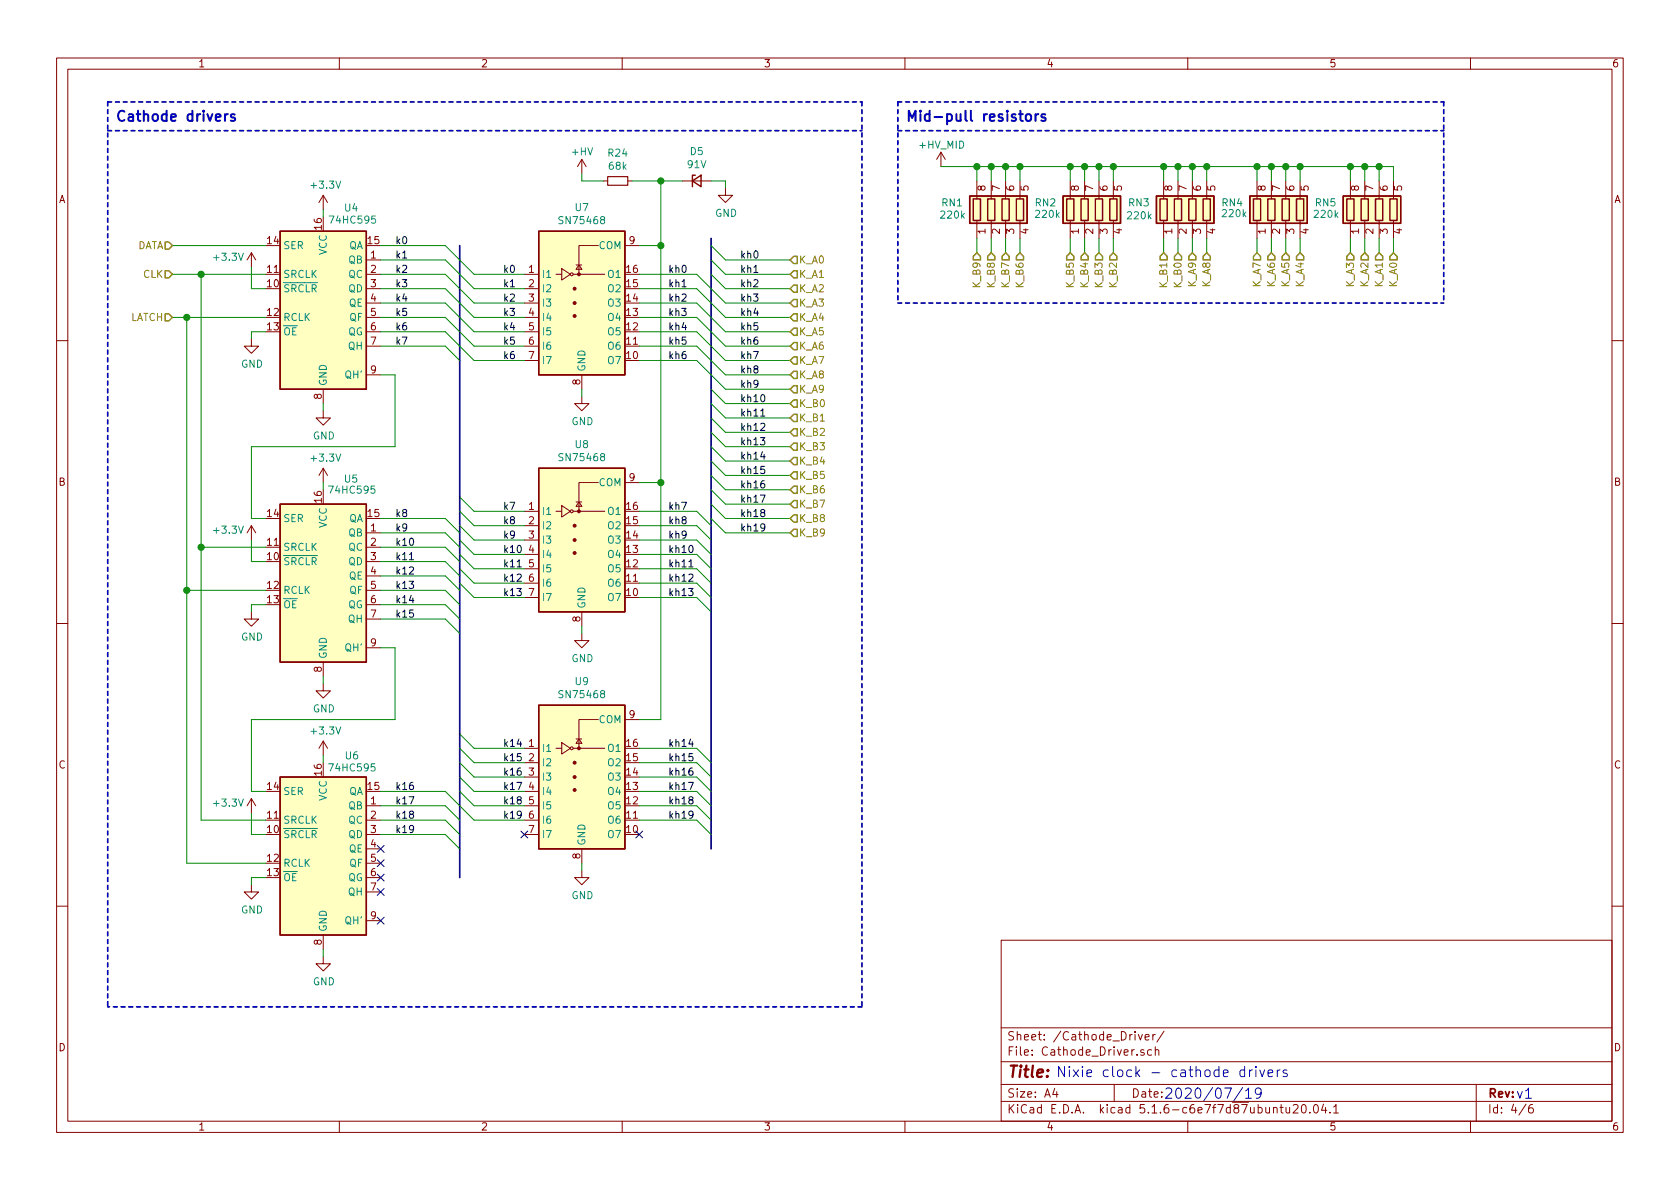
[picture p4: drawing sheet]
<svg xmlns="http://www.w3.org/2000/svg" width="297mm" height="210mm" viewBox="0 0 297 210" stroke-linecap="round" stroke-linejoin="round" font-family="sans-serif">
<defs><g id="words">
<text font-size="2.8" fill="#840000" x="178" y="190.5">Title:</text>
<g font-size="2.5" fill="#0000c2">
<text x="20.3" y="21.5">Cathode drivers</text>
<text x="160" y="21.5">Mid-pull resistors</text>
<text x="186.7" y="190.5">Nixie clock - cathode drivers</text>
<text x="205.7" y="194.3">2020/07/19</text>
<text x="268" y="194.3">v1</text>
</g>
<g font-size="2.1" fill="#840000">
<text x="178" y="184">Sheet: /Cathode_Driver/</text>
<text x="178" y="186.7">File: Cathode_Driver.sch</text>
<text x="178" y="196.9">KiCad E.D.A. kicad 5.1.6-c6e7f7d87ubuntu20.04.1</text>
<text x="178" y="194.1">Size: A4</text>
<text x="200" y="194.1">Date:</text>
<text x="263" y="194.1">Rev:</text>
<text x="263" y="196.9">Id: 4/6</text>
</g>
<g font-size="1.8" fill="#840000">
<text x="35" y="11.9">1</text>
<text x="85" y="11.9">2</text>
<text x="135" y="11.9">3</text>
<text x="185" y="11.9">4</text>
<text x="235" y="11.9">5</text>
<text x="285" y="11.9">6</text>
<text x="10.4" y="35.9">A</text>
<text x="174.2" y="33.8" transform="rotate(-90 174.2 33.8)">8</text>
<text x="176.8" y="33.8" transform="rotate(-90 176.8 33.8)">7</text>
<text x="179.3" y="33.8" transform="rotate(-90 179.3 33.8)">6</text>
<text x="181.9" y="33.8" transform="rotate(-90 181.9 33.8)">5</text>
<text x="190.8" y="33.8" transform="rotate(-90 190.8 33.8)">8</text>
<text x="193.3" y="33.8" transform="rotate(-90 193.3 33.8)">7</text>
<text x="195.8" y="33.8" transform="rotate(-90 195.8 33.8)">6</text>
<text x="198.4" y="33.8" transform="rotate(-90 198.4 33.8)">5</text>
<text x="207.3" y="33.8" transform="rotate(-90 207.3 33.8)">8</text>
<text x="209.8" y="33.8" transform="rotate(-90 209.8 33.8)">7</text>
<text x="212.3" y="33.8" transform="rotate(-90 212.3 33.8)">6</text>
<text x="214.9" y="33.8" transform="rotate(-90 214.9 33.8)">5</text>
<text x="223.8" y="33.8" transform="rotate(-90 223.8 33.8)">8</text>
<text x="226.3" y="33.8" transform="rotate(-90 226.3 33.8)">7</text>
<text x="228.9" y="33.8" transform="rotate(-90 228.9 33.8)">6</text>
<text x="231.4" y="33.8" transform="rotate(-90 231.4 33.8)">5</text>
<text x="240.3" y="33.8" transform="rotate(-90 240.3 33.8)">8</text>
<text x="242.8" y="33.8" transform="rotate(-90 242.8 33.8)">7</text>
<text x="245.4" y="33.8" transform="rotate(-90 245.4 33.8)">6</text>
<text x="247.9" y="33.8" transform="rotate(-90 247.9 33.8)">5</text>
<text x="285.4" y="35.9">A</text>
<text x="56.9" y="40.6" transform="rotate(-90 56.9 40.6)">16</text>
<text x="174.2" y="41.4" transform="rotate(-90 174.2 41.4)">1</text>
<text x="176.8" y="41.4" transform="rotate(-90 176.8 41.4)">2</text>
<text x="179.3" y="41.4" transform="rotate(-90 179.3 41.4)">3</text>
<text x="181.9" y="41.4" transform="rotate(-90 181.9 41.4)">4</text>
<text x="190.8" y="41.4" transform="rotate(-90 190.8 41.4)">1</text>
<text x="193.3" y="41.4" transform="rotate(-90 193.3 41.4)">2</text>
<text x="195.8" y="41.4" transform="rotate(-90 195.8 41.4)">3</text>
<text x="198.4" y="41.4" transform="rotate(-90 198.4 41.4)">4</text>
<text x="207.3" y="41.4" transform="rotate(-90 207.3 41.4)">1</text>
<text x="209.8" y="41.4" transform="rotate(-90 209.8 41.4)">2</text>
<text x="212.3" y="41.4" transform="rotate(-90 212.3 41.4)">3</text>
<text x="214.9" y="41.4" transform="rotate(-90 214.9 41.4)">4</text>
<text x="223.8" y="41.4" transform="rotate(-90 223.8 41.4)">1</text>
<text x="226.3" y="41.4" transform="rotate(-90 226.3 41.4)">2</text>
<text x="228.9" y="41.4" transform="rotate(-90 228.9 41.4)">3</text>
<text x="231.4" y="41.4" transform="rotate(-90 231.4 41.4)">4</text>
<text x="240.3" y="41.4" transform="rotate(-90 240.3 41.4)">1</text>
<text x="242.8" y="41.4" transform="rotate(-90 242.8 41.4)">2</text>
<text x="245.4" y="41.4" transform="rotate(-90 245.4 41.4)">3</text>
<text x="247.9" y="41.4" transform="rotate(-90 247.9 41.4)">4</text>
<text x="47.3" y="43.2">14</text>
<text x="65.1" y="43.2">15</text>
<text x="65.6" y="45.7">1</text>
<text x="111.3" y="43.2">9</text>
<text x="47.3" y="50.8">10</text>
<text x="47.3" y="48.3">11</text>
<text x="65.6" y="48.3">2</text>
<text x="65.6" y="50.8">3</text>
<text x="65.6" y="53.3">4</text>
<text x="93.5" y="48.3">1</text>
<text x="93.5" y="50.8">2</text>
<text x="93.5" y="53.3">3</text>
<text x="110.8" y="53.3">14</text>
<text x="110.8" y="50.8">15</text>
<text x="110.8" y="48.3">16</text>
<text x="47.3" y="55.9">12</text>
<text x="47.3" y="58.4">13</text>
<text x="65.6" y="55.9">5</text>
<text x="65.6" y="58.4">6</text>
<text x="93.5" y="55.9">4</text>
<text x="93.5" y="58.4">5</text>
<text x="110.8" y="58.4">12</text>
<text x="110.8" y="55.9">13</text>
<text x="65.6" y="61">7</text>
<text x="93.5" y="61">6</text>
<text x="93.5" y="63.5">7</text>
<text x="110.8" y="63.5">10</text>
<text x="110.8" y="61">11</text>
<text x="56.9" y="70.6" transform="rotate(-90 56.9 70.6)">8</text>
<text x="65.6" y="66">9</text>
<text x="102.6" y="68" transform="rotate(-90 102.6 68)">8</text>
<text x="10.4" y="85.9">B</text>
<text x="56.9" y="88.8" transform="rotate(-90 56.9 88.8)">16</text>
<text x="111.3" y="85.1">9</text>
<text x="285.4" y="85.9">B</text>
<text x="47.3" y="91.4">14</text>
<text x="65.1" y="91.4">15</text>
<text x="65.6" y="94">1</text>
<text x="93.5" y="90.2">1</text>
<text x="93.5" y="92.7">2</text>
<text x="93.5" y="95.2">3</text>
<text x="110.8" y="95.2">14</text>
<text x="110.8" y="92.7">15</text>
<text x="110.8" y="90.2">16</text>
<text x="47.3" y="99.1">10</text>
<text x="47.3" y="96.5">11</text>
<text x="65.6" y="96.5">2</text>
<text x="65.6" y="99.1">3</text>
<text x="65.6" y="101.6">4</text>
<text x="93.5" y="97.8">4</text>
<text x="93.5" y="100.3">5</text>
<text x="110.8" y="100.3">12</text>
<text x="110.8" y="97.8">13</text>
<text x="47.3" y="104.1">12</text>
<text x="47.3" y="106.7">13</text>
<text x="65.6" y="104.1">5</text>
<text x="65.6" y="106.7">6</text>
<text x="93.5" y="102.9">6</text>
<text x="93.5" y="105.4">7</text>
<text x="110.8" y="105.4">10</text>
<text x="110.8" y="102.9">11</text>
<text x="65.6" y="109.2">7</text>
<text x="102.6" y="110" transform="rotate(-90 102.6 110)">8</text>
<text x="56.9" y="118.8" transform="rotate(-90 56.9 118.8)">8</text>
<text x="65.6" y="114.3">9</text>
<text x="111.3" y="127">9</text>
<text x="10.4" y="135.9">C</text>
<text x="56.9" y="137.1" transform="rotate(-90 56.9 137.1)">16</text>
<text x="93.5" y="132.1">1</text>
<text x="93.5" y="134.6">2</text>
<text x="93.5" y="137.2">3</text>
<text x="110.8" y="137.2">14</text>
<text x="110.8" y="134.6">15</text>
<text x="110.8" y="132.1">16</text>
<text x="285.4" y="135.9">C</text>
<text x="47.3" y="139.7">14</text>
<text x="65.1" y="139.7">15</text>
<text x="65.6" y="142.2">1</text>
<text x="93.5" y="139.7">4</text>
<text x="93.5" y="142.2">5</text>
<text x="110.8" y="142.2">12</text>
<text x="110.8" y="139.7">13</text>
<text x="47.3" y="147.3">10</text>
<text x="47.3" y="144.8">11</text>
<text x="65.6" y="144.8">2</text>
<text x="65.6" y="147.3">3</text>
<text x="65.6" y="149.9">4</text>
<text x="93.5" y="144.8">6</text>
<text x="93.5" y="147.3">7</text>
<text x="110.8" y="147.3">10</text>
<text x="110.8" y="144.8">11</text>
<text x="47.3" y="152.4">12</text>
<text x="47.3" y="154.9">13</text>
<text x="65.6" y="152.4">5</text>
<text x="65.6" y="154.9">6</text>
<text x="102.6" y="151.9" transform="rotate(-90 102.6 151.9)">8</text>
<text x="65.6" y="157.5">7</text>
<text x="56.9" y="167.1" transform="rotate(-90 56.9 167.1)">8</text>
<text x="65.6" y="162.6">9</text>
<text x="10.4" y="185.9">D</text>
<text x="285.4" y="185.9">D</text>
<text x="35" y="199.9">1</text>
<text x="85" y="199.9">2</text>
<text x="135" y="199.9">3</text>
<text x="185" y="199.9">4</text>
<text x="235" y="199.9">5</text>
<text x="285" y="199.9">6</text>
</g>
<g font-size="1.8" fill="#008484">
<text x="101.2" y="27.5">+HV</text>
<text x="107.6" y="27.7">R24</text>
<text x="121.6" y="29.7">91V</text>
<text x="122.1" y="27.4">D5</text>
<text x="162.6" y="26.3">+HV_MID</text>
<text x="55.2" y="33.4">+3.3V</text>
<text x="107.7" y="30">68k</text>
<text x="58.6" y="39.5">74HC595</text>
<text x="61" y="37.4">U4</text>
<text x="99.2" y="39.6">SN75468</text>
<text x="101.8" y="37.3">U7</text>
<text x="126.4" y="38.3">GND</text>
<text x="166.5" y="38.7">220k</text>
<text x="166.6" y="36.5">RN1</text>
<text x="183.1" y="36.5">RN2</text>
<text x="183.2" y="38.5">220k</text>
<text x="199.5" y="38.8">220k</text>
<text x="199.6" y="36.5">RN3</text>
<text x="216.1" y="36.5">RN4</text>
<text x="216.3" y="38.4">220k</text>
<text x="232.5" y="38.5">220k</text>
<text x="232.6" y="36.5">RN5</text>
<text x="38" y="46.1">+3.3V</text>
<text x="50" y="44.1">SER</text>
<text x="57.8" y="45.1" transform="rotate(-90 57.8 45.1)">VCC</text>
<text x="61.6" y="46.6">QB</text>
<text x="61.6" y="44.1">QA</text>
<text x="105.9" y="44.1">COM</text>
<text x="50" y="51.7">SRCLR</text>
<text x="50" y="49.1">SRCLK</text>
<text x="61.6" y="49.1">QC</text>
<text x="61.6" y="51.7">QD</text>
<text x="95.8" y="49.1">I1</text>
<text x="95.8" y="51.7">I2</text>
<text x="107.6" y="51.7">O2</text>
<text x="107.6" y="49.1">O1</text>
<text x="50" y="56.8">RCLK</text>
<text x="50" y="59.3">OE</text>
<text x="61.5" y="59.3">QG</text>
<text x="61.7" y="54.2">QE</text>
<text x="61.8" y="56.8">QF</text>
<text x="95.8" y="54.2">I3</text>
<text x="95.8" y="56.8">I4</text>
<text x="95.8" y="59.3">I5</text>
<text x="107.6" y="59.3">O5</text>
<text x="107.6" y="56.8">O4</text>
<text x="107.6" y="54.2">O3</text>
<text x="42.6" y="65">GND</text>
<text x="61.6" y="61.8">QH</text>
<text x="95.8" y="61.8">I6</text>
<text x="95.8" y="64.4">I7</text>
<text x="103.5" y="65.8" transform="rotate(-90 103.5 65.8)">GND</text>
<text x="107.6" y="64.4">O7</text>
<text x="107.6" y="61.8">O6</text>
<text x="57.8" y="68.3" transform="rotate(-90 57.8 68.3)">GND</text>
<text x="61.2" y="66.9">QH'</text>
<text x="55.3" y="77.7">GND</text>
<text x="101" y="75.2">GND</text>
<text x="55.2" y="81.6">+3.3V</text>
<text x="99.2" y="81.6">SN75468</text>
<text x="101.8" y="79.2">U8</text>
<text x="58.5" y="87.3">74HC595</text>
<text x="61" y="85.3">U5</text>
<text x="105.9" y="86">COM</text>
<text x="38" y="94.4">+3.3V</text>
<text x="50" y="92.3">SER</text>
<text x="57.8" y="93.4" transform="rotate(-90 57.8 93.4)">VCC</text>
<text x="61.6" y="94.9">QB</text>
<text x="61.6" y="92.3">QA</text>
<text x="95.8" y="91.1">I1</text>
<text x="95.8" y="93.6">I2</text>
<text x="107.6" y="93.6">O2</text>
<text x="107.6" y="91.1">O1</text>
<text x="50" y="99.9">SRCLR</text>
<text x="50" y="97.4">SRCLK</text>
<text x="61.6" y="97.4">QC</text>
<text x="61.6" y="99.9">QD</text>
<text x="95.8" y="96.1">I3</text>
<text x="95.8" y="98.7">I4</text>
<text x="95.8" y="101.2">I5</text>
<text x="107.6" y="101.2">O5</text>
<text x="107.6" y="98.7">O4</text>
<text x="107.6" y="96.1">O3</text>
<text x="50" y="105">RCLK</text>
<text x="50" y="107.6">OE</text>
<text x="61.5" y="107.6">QG</text>
<text x="61.7" y="102.5">QE</text>
<text x="61.8" y="105">QF</text>
<text x="95.8" y="103.8">I6</text>
<text x="95.8" y="106.3">I7</text>
<text x="103.5" y="107.7" transform="rotate(-90 103.5 107.7)">GND</text>
<text x="107.6" y="106.3">O7</text>
<text x="107.6" y="103.8">O6</text>
<text x="42.6" y="113.3">GND</text>
<text x="61.6" y="110.1">QH</text>
<text x="57.8" y="116.6" transform="rotate(-90 57.8 116.6)">GND</text>
<text x="61.2" y="115.2">QH'</text>
<text x="101" y="117.1">GND</text>
<text x="55.3" y="126">GND</text>
<text x="99.2" y="123.5">SN75468</text>
<text x="101.8" y="121.2">U9</text>
<text x="55.2" y="129.9">+3.3V</text>
<text x="105.9" y="127.9">COM</text>
<text x="58.5" y="136.4">74HC595</text>
<text x="61.1" y="134.3">U6</text>
<text x="95.8" y="133">I1</text>
<text x="95.8" y="135.5">I2</text>
<text x="107.6" y="135.5">O2</text>
<text x="107.6" y="133">O1</text>
<text x="38" y="142.6">+3.3V</text>
<text x="50" y="140.6">SER</text>
<text x="57.8" y="141.7" transform="rotate(-90 57.8 141.7)">VCC</text>
<text x="61.6" y="143.1">QB</text>
<text x="61.6" y="140.6">QA</text>
<text x="95.8" y="138">I3</text>
<text x="95.8" y="140.6">I4</text>
<text x="95.8" y="143.1">I5</text>
<text x="107.6" y="143.1">O5</text>
<text x="107.6" y="140.6">O4</text>
<text x="107.6" y="138">O3</text>
<text x="50" y="148.2">SRCLR</text>
<text x="50" y="145.7">SRCLK</text>
<text x="61.6" y="145.7">QC</text>
<text x="61.6" y="148.2">QD</text>
<text x="95.8" y="145.7">I6</text>
<text x="95.8" y="148.2">I7</text>
<text x="103.5" y="149.6" transform="rotate(-90 103.5 149.6)">GND</text>
<text x="107.6" y="148.2">O7</text>
<text x="107.6" y="145.7">O6</text>
<text x="50" y="153.3">RCLK</text>
<text x="50" y="155.8">OE</text>
<text x="61.5" y="155.8">QG</text>
<text x="61.7" y="150.7">QE</text>
<text x="61.8" y="153.3">QF</text>
<text x="42.6" y="161.5">GND</text>
<text x="61.6" y="158.4">QH</text>
<text x="101" y="159">GND</text>
<text x="57.8" y="164.8" transform="rotate(-90 57.8 164.8)">GND</text>
<text x="61.2" y="163.4">QH'</text>
<text x="55.3" y="174.2">GND</text>
</g>
<g font-size="1.8" fill="#848400">
<text x="24.1" y="44.1">DATA</text>
<text x="141.2" y="46.6">K_A0</text>
<text x="25.3" y="49.1">CLK</text>
<text x="141.2" y="49.1">K_A1</text>
<text x="141.2" y="51.7">K_A2</text>
<text x="173.4" y="50.7" transform="rotate(-90 173.4 50.7)">K_B9</text>
<text x="175.9" y="50.7" transform="rotate(-90 175.9 50.7)">K_B8</text>
<text x="178.4" y="50.7" transform="rotate(-90 178.4 50.7)">K_B7</text>
<text x="181" y="50.7" transform="rotate(-90 181 50.7)">K_B6</text>
<text x="189.9" y="50.7" transform="rotate(-90 189.9 50.7)">K_B5</text>
<text x="192.4" y="50.7" transform="rotate(-90 192.4 50.7)">K_B4</text>
<text x="194.9" y="50.7" transform="rotate(-90 194.9 50.7)">K_B3</text>
<text x="197.5" y="50.7" transform="rotate(-90 197.5 50.7)">K_B2</text>
<text x="206.4" y="50.7" transform="rotate(-90 206.4 50.7)">K_B1</text>
<text x="208.9" y="50.7" transform="rotate(-90 208.9 50.7)">K_B0</text>
<text x="211.5" y="50.7" transform="rotate(-90 211.5 50.7)">K_A9</text>
<text x="214" y="50.7" transform="rotate(-90 214 50.7)">K_A8</text>
<text x="222.9" y="50.7" transform="rotate(-90 222.9 50.7)">K_A7</text>
<text x="225.4" y="50.7" transform="rotate(-90 225.4 50.7)">K_A6</text>
<text x="228" y="50.7" transform="rotate(-90 228 50.7)">K_A5</text>
<text x="230.5" y="50.7" transform="rotate(-90 230.5 50.7)">K_A4</text>
<text x="239.4" y="50.7" transform="rotate(-90 239.4 50.7)">K_A3</text>
<text x="241.9" y="50.7" transform="rotate(-90 241.9 50.7)">K_A2</text>
<text x="244.5" y="50.7" transform="rotate(-90 244.5 50.7)">K_A1</text>
<text x="247" y="50.7" transform="rotate(-90 247 50.7)">K_A0</text>
<text x="23" y="56.8">LATCH</text>
<text x="141.2" y="54.2">K_A3</text>
<text x="141.2" y="56.8">K_A4</text>
<text x="141.2" y="59.3">K_A5</text>
<text x="141.2" y="61.8">K_A6</text>
<text x="141.2" y="64.4">K_A7</text>
<text x="141.2" y="69.5">K_A9</text>
<text x="141.2" y="66.9">K_A8</text>
<text x="141.2" y="77.1">K_B2</text>
<text x="141.2" y="74.5">K_B1</text>
<text x="141.2" y="72">K_B0</text>
<text x="141.2" y="82.2">K_B4</text>
<text x="141.2" y="79.6">K_B3</text>
<text x="141.2" y="84.7">K_B5</text>
<text x="141.2" y="87.2">K_B6</text>
<text x="141.2" y="89.8">K_B7</text>
<text x="141.2" y="92.3">K_B8</text>
<text x="141.2" y="94.9">K_B9</text>
</g>
<g font-size="1.8">
<text x="69.8" y="45.7">k1</text>
<text x="69.8" y="43.2">k0</text>
<text x="130.8" y="45.7">kh0</text>
<text x="69.8" y="53.3">k4</text>
<text x="69.8" y="50.8">k3</text>
<text x="69.8" y="48.3">k2</text>
<text x="88.9" y="48.3">k0</text>
<text x="88.9" y="53.3">k2</text>
<text x="88.9" y="50.8">k1</text>
<text x="118.1" y="53.3">kh2</text>
<text x="118.1" y="50.8">kh1</text>
<text x="118.1" y="48.3">kh0</text>
<text x="130.8" y="48.3">kh1</text>
<text x="130.8" y="50.8">kh2</text>
<text x="130.8" y="53.3">kh3</text>
<text x="69.8" y="58.4">k6</text>
<text x="69.8" y="55.9">k5</text>
<text x="88.9" y="55.9">k3</text>
<text x="88.9" y="58.4">k4</text>
<text x="118.1" y="58.4">kh4</text>
<text x="118.1" y="55.9">kh3</text>
<text x="130.8" y="58.4">kh5</text>
<text x="130.8" y="55.9">kh4</text>
<text x="69.8" y="61">k7</text>
<text x="88.9" y="61">k5</text>
<text x="88.9" y="63.5">k6</text>
<text x="118.1" y="63.5">kh6</text>
<text x="118.1" y="61">kh5</text>
<text x="130.8" y="63.5">kh7</text>
<text x="130.8" y="61">kh6</text>
<text x="130.8" y="71.1">kh10</text>
<text x="130.8" y="68.6">kh9</text>
<text x="130.8" y="66">kh8</text>
<text x="130.8" y="73.7">kh11</text>
<text x="130.8" y="76.2">kh12</text>
<text x="130.8" y="83.8">kh15</text>
<text x="130.8" y="81.3">kh14</text>
<text x="130.8" y="78.7">kh13</text>
<text x="130.8" y="88.9">kh17</text>
<text x="130.8" y="86.4">kh16</text>
<text x="69.8" y="94">k9</text>
<text x="69.8" y="91.4">k8</text>
<text x="88.9" y="90.2">k7</text>
<text x="88.9" y="92.7">k8</text>
<text x="88.9" y="95.2">k9</text>
<text x="118.1" y="95.2">kh9</text>
<text x="118.1" y="92.7">kh8</text>
<text x="118.1" y="90.2">kh7</text>
<text x="130.8" y="94">kh19</text>
<text x="130.8" y="91.4">kh18</text>
<text x="69.8" y="96.5">k10</text>
<text x="69.8" y="101.6">k12</text>
<text x="69.8" y="99.1">k11</text>
<text x="88.9" y="97.8">k10</text>
<text x="88.9" y="100.3">k11</text>
<text x="118.1" y="100.3">kh11</text>
<text x="118.1" y="97.8">kh10</text>
<text x="69.8" y="106.7">k14</text>
<text x="69.8" y="104.1">k13</text>
<text x="88.9" y="102.9">k12</text>
<text x="88.9" y="105.4">k13</text>
<text x="118.1" y="105.4">kh13</text>
<text x="118.1" y="102.9">kh12</text>
<text x="69.8" y="109.2">k15</text>
<text x="88.9" y="137.2">k16</text>
<text x="88.9" y="134.6">k15</text>
<text x="88.9" y="132.1">k14</text>
<text x="118.1" y="137.2">kh16</text>
<text x="118.1" y="134.6">kh15</text>
<text x="118.1" y="132.1">kh14</text>
<text x="69.8" y="142.2">k17</text>
<text x="69.8" y="139.7">k16</text>
<text x="88.9" y="142.2">k18</text>
<text x="88.9" y="139.7">k17</text>
<text x="118.1" y="142.2">kh18</text>
<text x="118.1" y="139.7">kh17</text>
<text x="69.8" y="147.3">k19</text>
<text x="69.8" y="144.8">k18</text>
<text x="88.9" y="144.8">k19</text>
<text x="118.1" y="144.8">kh19</text>
</g>
</g></defs>
<g fill="none" stroke="#840000" stroke-width=".18">
<path d="M10 10.3h277v189.9h-277zM12 12.2h273v186.1h-273zM60 10.3v1.9M110 10.3v1.9M160 10.3v1.9M210 10.3v1.9M260 10.3v1.9M57.1 34.5v2.6M57.1 34.5l-.7 1.3M57.1 34.5l.8 1.3M102.9 28.2v2.5M102.9 28.2l-.8 1.3"/>
<path d="M102.9 28.2l.7 1.3M106.7 32h.7M111 32h.8M120.6 32h5.1M128.3 33.3v1.2h1.2l-1.2 1.3-1.3-1.3h1.3M166.4 26.9l-.8 1.3M166.4 26.9v2.6M166.4 26.9l.7 1.3M172.7 32v3.2M172.7 39v3.2M175.3 32v3.2M175.3 39v3.2"/>
<path d="M177.8 32v3.2M177.8 39v3.2M180.3 32v3.2M180.3 39v3.2M189.2 32v3.2M189.2 39v3.2M191.8 32v3.2M191.8 39v3.2M194.3 32v3.2M194.3 39v3.2M196.8 32v3.2M196.8 39v3.2"/>
<path d="M205.7 32v3.2M205.7 39v3.2M208.3 32v3.2M208.3 39v3.2M210.8 32v3.2M210.8 39v3.2M213.4 32v3.2M213.4 39v3.2M222.2 32v3.2M222.2 39v3.2M224.8 32v3.2M224.8 39v3.2"/>
<path d="M227.3 32v3.2M227.3 39v3.2M229.9 32v3.2M229.9 39v3.2M238.8 32v3.2M238.8 39v3.2M241.3 32v3.2M241.3 39v3.2M243.8 32v3.2M243.8 39v3.2M246.4 32v3.2M246.4 39v3.2"/>
<path d="M44.4 59.9v1.3h1.3l-1.3 1.3-1.2-1.3h1.2M44.4 44.7v2.5M44.4 44.7l-.7 1.3M44.4 44.7l.8 1.3M64.8 48.5h2.5M64.8 51h2.5M64.8 53.6h2.5M64.8 56.1h2.5M64.8 58.7h2.5M64.8 46h2.5M92.7 48.5h2.5M92.7 51h2.5"/>
<path d="M92.7 53.6h2.5M92.7 56.1h2.5M92.7 58.7h2.5M98.3 48.5h1M99.3 47.5l1.5 1-1.5 1zM101.3 48.5h5.6M101.9 46.9h1M102.4 46.9l.5 .7h-1zM105.8 43.4h-3.4v5.1M110.5 43.4h2.5M10 60.2h2M57.1 72.6v1.3h1.3l-1.3 1.3-1.2-1.3h1.2"/>
<path d="M57.1 68.8v2.6M64.8 61.2h2.5M64.8 66.3h2.5M92.7 61.2h2.5M92.7 63.7h2.5M102.9 70.1v1.3h1.2l-1.2 1.2-1.3-1.2h1.3M102.9 66.3v2.5M285 60.2h2M44.4 93v2.5M44.4 93l-.7 1.2M44.4 93l.8 1.2M57.1 82.8v2.5"/>
<path d="M57.1 82.8l-.7 1.3M57.1 82.8l.8 1.3M64.8 94.2h2.5M64.8 96.8h2.5M64.8 99.3h2.5M92.7 90.4h2.5M92.7 93h2.5M92.7 95.5h2.5M92.7 98h2.5M98.3 90.4h1M99.3 89.4l1.5 1-1.5 1zM101.3 90.4h5.6"/>
<path d="M101.9 88.8h1M102.4 88.8l.5 .7h-1zM105.8 85.3h-3.4v5.1M110.5 85.3h2.5M10 110.3h2M44.4 108.2v1.3h1.3l-1.3 1.2-1.2-1.2h1.2M57.1 117.1v2.5M64.8 101.8h2.5M64.8 104.4h2.5M64.8 106.9h2.5M64.8 109.5h2.5M64.8 114.5h2.5"/>
<path d="M92.7 100.6h2.5M92.7 103.1h2.5M92.7 105.7h2.5M102.9 112v1.3h1.2l-1.2 1.2-1.3-1.2h1.3M102.9 108.2v2.5M285 110.3h2M57.1 120.9v1.3h1.3l-1.3 1.2-1.2-1.2h1.2M57.1 131.1v2.5M57.1 131.1l-.7 1.2M57.1 131.1l.8 1.2M92.7 132.3h2.5M92.7 134.9h2.5"/>
<path d="M92.7 137.4h2.5M92.7 139.9h2.5M98.3 132.3h1M99.3 131.3l1.5 1-1.5 1zM101.3 132.3h5.6M101.9 130.7h1M102.4 130.7l.5 .7h-1zM105.8 127.2h-3.4v5.1M110.5 127.2h2.5M44.4 156.5v1.2h1.3l-1.3 1.3-1.2-1.3h1.2M44.4 141.2l-.7 1.3M44.4 141.2v2.6"/>
<path d="M44.4 141.2l.8 1.3M64.8 142.5h2.5M64.8 145h2.5M64.8 147.6h2.5M64.8 150.1h2.5M64.8 152.6h2.5M64.8 155.2h2.5M64.8 157.7h2.5M92.7 142.5h2.5M92.7 145h2.5M92.7 147.6h2.5M102.9 153.9v1.3h1.2l-1.2 1.3-1.3-1.3h1.3"/>
<path d="M102.9 150.1v2.5M10 160.2h2M57.1 169.2v1.2h1.3l-1.3 1.3-1.2-1.3h1.2M57.1 165.3v2.6M64.8 162.8h2.5M177 166.3h108v32h-108zM285 160.2h2M60 198.3v1.9M110 198.3v1.9M160 198.3v1.9M177 194.8h108M177 191.8h108"/>
<path d="M177 187.8h108M177 181.8h108M186.5 192.5l-.4 1h1M186.8 193v1M197 191.8v3M201.3 182.9l.3 1 .4-1M202.3 185.7a.37 .37 0 0 0-.6 .1l.1 .2 .5 .2v.1l-.2 .3-.4-.1M202.5 183.4l.7-.1-.1-.3-.4-.1-.2 .2v.7h.6M203.6 185.7l-.4-.1-.3 .3 .1 .6 .2 .1 .4-.1M203.8 182.9v1M204.3 185.7a.37 .37 0 0 1 .6 .1v.8M204.3 182.9l-.3 .1-.2 .2"/>
<path d="M204.3 185.1v1.5M205.8 182.3l-1.3 2M210 198.3v1.9M225.2 196l.2-.2 .3 .1 .1 .9M226.3 195.8h.6M226.5 195.3v1.3l.4 .2M227.4 195.8l.1 .9 .3 .1 .2-.1M228 195.8v1M228.7 195.5l.2-.2h.3l.3 .5-.9 1h.9M230.2 195.5l.4-.2a.94 .94 0 0 1 0 1.5l-.5-.3v-.6zM231.6 196.7v.1M232.4 195.4l.2-.1a.8 .8 0 0 1 .5 .8 .8 .8 0 0 1-.5 .7 1 1 0 0 1-.2-1.4z"/>
<path d="M234 195.2l-.3 1.1h.9M234.4 195.8v1M235.2 196.7v.1M235.8 195.8l.4-.5v1.5M235.8 196.8h.9M260 198.3v1.9M261 191.8v6.5M269.8 195.2l-1.2 2M271 195.3a.62 .62 0 0 0-.7 .7v.7l.3 .1 .4-.1 .1-.5-.1-.2-.4-.1-.3 .3"/>
<circle cx="101.1" cy="48.5" r=".25"/>
<circle cx="101.1" cy="90.4" r=".25"/>
<circle cx="101.1" cy="132.3" r=".25"/>
</g>
<g fill="#ffffc2" stroke="#ffffc2" stroke-width=".18">
<path d="M49.5 137.4h15.3v27.9h-15.3z"/>
<path d="M188 34.7h10.1v4.8h-10.1z"/>
<path d="M237.5 34.7h10.1v4.8h-10.1z"/>
<path d="M95.2 40.9h15.3v25.4h-15.3z"/>
<path d="M221 34.7h10.1v4.8h-10.1z"/>
<path d="M171.4 34.7h10.2v4.8h-10.2z"/>
<path d="M95.2 124.7h15.3v25.4h-15.3z"/>
<path d="M95.2 82.8h15.3v25.4h-15.3z"/>
<path d="M49.5 89.1h15.3v28h-15.3z"/>
<path d="M49.5 40.9h15.3v27.9h-15.3z"/>
<path d="M204.5 34.7h10.1v4.8h-10.1z"/>
</g>
<g fill="none" stroke="#840000" stroke-width=".25">
<path d="M122.4 32l1.6-1v2zM122.9 31h-.5v2M171.4 34.7h10.2v4.8h-10.2zM172.1 35.2h1.3v3.8h-1.3zM174.6 35.2h1.3v3.8h-1.3zM177.2 35.2h1.2v3.8h-1.2zM179.7 35.2h1.3v3.8h-1.3zM188 34.7h10.1v4.8h-10.1zM188.6 35.2h1.3v3.8h-1.3zM191.1 35.2h1.3v3.8h-1.3zM193.7 35.2h1.2v3.8h-1.2zM196.2 35.2h1.3v3.8h-1.3z"/>
<path d="M204.5 34.7h10.1v4.8h-10.1zM205.1 35.2h1.3v3.8h-1.3zM207.6 35.2h1.3v3.8h-1.3zM210.2 35.2h1.3v3.8h-1.3zM212.7 35.2h1.3v3.8h-1.3zM221 34.7h10.1v4.8h-10.1zM221.6 35.2h1.3v3.8h-1.3zM224.2 35.2h1.2v3.8h-1.2zM226.7 35.2h1.3v3.8h-1.3zM229.2 35.2h1.3v3.8h-1.3zM237.5 34.7h10.1v4.8h-10.1zM238.1 35.2h1.3v3.8h-1.3z"/>
<path d="M240.7 35.2h1.2v3.8h-1.2zM243.2 35.2h1.3v3.8h-1.3zM245.7 35.2h1.3v3.8h-1.3zM49.5 40.9h15.3v27.9h-15.3zM95.2 40.9h15.3v25.4h-15.3zM49.5 89.1h15.3v28h-15.3zM95.2 82.8h15.3v25.4h-15.3zM49.5 137.4h15.3v27.9h-15.3zM95.2 124.7h15.3v25.4h-15.3z"/>
</g>
<g fill="#840000" stroke="#840000" stroke-width=".18">
<circle cx="101.6" cy="55.9" r=".25"/>
<circle cx="101.6" cy="53.6" r=".25"/>
<circle cx="101.6" cy="51" r=".25"/>
<circle cx="102.4" cy="48.5" r=".25"/>
<circle cx="101.6" cy="139.7" r=".25"/>
<circle cx="101.6" cy="137.4" r=".25"/>
<circle cx="101.6" cy="134.9" r=".25"/>
<circle cx="102.4" cy="132.3" r=".25"/>
<circle cx="101.6" cy="97.8" r=".25"/>
<circle cx="101.6" cy="95.5" r=".25"/>
<circle cx="101.6" cy="93" r=".25"/>
<circle cx="102.4" cy="90.4" r=".25"/>
</g>
<path d="M107.4 31.2h3.6v1.6h-3.6z" fill="none" stroke="#840000" stroke-width=".2"/>
<path d="M19 18h133.4M19 18v160M152.4 18v160M158.7 18h96.6M158.7 18v35.6M255.3 18v35.6M19 23.1h133.4M158.7 23.1h96.6M158.7 53.6h96.6M152.4 178h-133.4" fill="none" stroke="#0000c2" stroke-width=".3" stroke-dasharray=".7 .7"/>
<path d="M81.3 43.4v111.8M125.7 42.2v107.9" fill="none" stroke="#000084" stroke-width=".3"/>
<g fill="none" stroke="#008400" stroke-width=".18">
<path d="M57.1 37.1v1.2M102.9 30.7v1.3h3.8M111.8 32h8.8M116.8 32v95.2h-3.8M125.7 32h2.6v1.3M166.4 29.5h80v2.5M172.7 29.5v2.5M175.3 29.5v2.5M177.8 29.5v2.5M180.3 29.5v2.5M189.2 29.5v2.5M191.8 29.5v2.5"/>
<path d="M194.3 29.5v2.5M196.8 29.5v2.5M205.7 29.5v2.5M208.3 29.5v2.5M210.8 29.5v2.5M213.4 29.5v2.5M222.2 29.5v2.5M224.8 29.5v2.5M227.3 29.5v2.5M229.9 29.5v2.5M238.8 29.5v2.5M241.3 29.5v2.5"/>
<path d="M243.8 29.5v2.5M30.5 43.4h16.5M30.5 48.5h16.5M30.5 56.1h16.5M33 56.1v96.5h14M35.6 48.5v96.5h11.4M44.4 47.2v3.8h2.6M47 58.7h-2.6v1.2M67.3 43.4h11.4l5.1 5.1h8.9M67.3 58.7h11.4l5.1 5h8.9M67.3 48.5h11.4l5.1 5.1h8.9M67.3 51h11.4l5.1 5.1h8.9"/>
<path d="M67.3 46h11.4l5.1 5h8.9M67.3 53.6h11.4l5.1 5.1h8.9M67.3 56.1h11.4l5.1 5.1h8.9M113 43.4h3.8M113 58.7h10.2l5.1 5h11.4M113 48.5h10.2l5.1 5.1h11.4M113 51h10.2l5.1 5.1h11.4M113 53.6h10.2l5.1 5.1h11.4M113 56.1h10.2l5.1 5.1h11.4M125.7 46l2.6 2.5h11.4M125.7 48.5l2.6 2.5h11.4M125.7 43.4l2.6 2.6h11.4"/>
<path d="M172.7 42.2v2.5M175.3 42.2v2.5M177.8 42.2v2.5M180.3 42.2v2.5M189.2 42.2v2.5M191.8 42.2v2.5M194.3 42.2v2.5M196.8 42.2v2.5M205.7 42.2v2.5M208.3 42.2v2.5M210.8 42.2v2.5M213.4 42.2v2.5"/>
<path d="M222.2 42.2v2.5M224.8 42.2v2.5M227.3 42.2v2.5M229.9 42.2v2.5M238.8 42.2v2.5M241.3 42.2v2.5M243.8 42.2v2.5M246.4 42.2v2.5M57.1 71.4v1.2M67.3 66.3h2.5v12.7h-25.4v12.7h2.6M67.3 61.2h11.4l2.6 2.5M102.9 68.8v1.3"/>
<path d="M113 63.7h10.2l5.1 5.1h11.4M113 61.2h10.2l5.1 5.1h11.4M125.7 76.4l2.6 2.6h11.4M125.7 79l2.6 2.5h11.4M125.7 73.9l2.6 2.5h11.4M125.7 71.4l2.6 2.5h11.4M125.7 68.8l2.6 2.6h11.4M35.6 96.8h11.4M44.4 95.5v3.8h2.6M57.1 85.3v1.3M67.3 94.2h11.4l2.6 2.6M67.3 91.7h11.4l2.6 2.5"/>
<path d="M67.3 99.3h11.4l2.6 2.5M67.3 96.8h11.4l2.6 2.5M81.3 87.9l2.5 2.5h8.9M81.3 90.4l2.5 2.6h8.9M81.3 93l2.5 2.5h8.9M81.3 95.5l2.5 2.5h8.9M81.3 98l2.5 2.6h8.9M113 90.4h10.2l2.5 2.6M113 93h10.2l2.5 2.5M113 95.5h10.2l2.5 2.5M113 98h10.2l2.5 2.6M113 85.3h3.8"/>
<path d="M125.7 91.7l2.6 2.5h11.4M125.7 89.1l2.6 2.6h11.4M125.7 86.6l2.6 2.5h11.4M125.7 84.1l2.6 2.5h11.4M125.7 81.5l2.6 2.6h11.4M33 104.4h14M47 106.9h-2.6v1.3M57.1 119.6v1.3M67.3 114.5h2.5v12.7h-25.4v12.7h2.6M67.3 109.5h11.4l2.6 2.5M67.3 101.8h11.4l2.6 2.6M67.3 104.4h11.4l2.6 2.5"/>
<path d="M67.3 106.9h11.4l2.6 2.6M81.3 100.6l2.5 2.5h8.9M81.3 103.1l2.5 2.6h8.9M102.9 110.7v1.3M113 100.6h10.2l2.5 2.5M113 103.1h10.2l2.5 2.6M113 105.7h10.2l2.5 2.5M57.1 133.6v1.3M67.3 139.9h11.4l5.1 5.1h8.9M81.3 137.4l2.5 2.5h8.9M81.3 139.9l2.5 2.6h8.9M81.3 134.9l2.5 2.5h8.9"/>
<path d="M81.3 132.3l2.5 2.6h8.9M81.3 129.8l2.5 2.5h8.9M113 139.9h10.2l2.5 2.6M113 137.4h10.2l2.5 2.5M113 134.9h10.2l2.5 2.5M113 132.3h10.2l2.5 2.6M44.4 143.8v3.8h2.6M47 155.2h-2.6v1.3M67.3 142.5h11.4l2.6 2.5M67.3 145h11.4l2.6 2.6M67.3 147.6h11.4l2.6 2.5M102.9 152.6v1.3"/>
<path d="M113 142.5h10.2l2.5 2.5M113 145h10.2l2.5 2.6M57.1 167.9v1.3"/>
</g>
<g fill="none" stroke="#848400" stroke-width=".25">
<path d="M29.2 42.8h.6l.7 .6-.7 .7h-.6zM29.2 47.9h.6l.7 .6-.7 .6h-.6zM29.2 55.5h.6l.7 .6-.7 .7h-.6zM140.3 45.3h.7v1.3h-.7l-.6-.6zM140.3 47.9h.7v1.2h-.7l-.6-.6zM140.3 50.4h.7v1.3h-.7l-.6-.7zM140.3 53h.7v1.2h-.7l-.6-.6zM140.3 55.5h.7v1.3h-.7l-.6-.7zM140.3 58h.7v1.3h-.7l-.6-.6zM172.1 45.3l.6-.6 .7 .6v.7h-1.3zM175.3 44.7l.6 .6v.7h-1.3v-.7zM177.8 44.7l.6 .6v.7h-1.2v-.7z"/>
<path d="M180.3 44.7l.7 .6v.7h-1.3v-.7zM189.2 44.7l.7 .6v.7h-1.3v-.7zM191.8 44.7l.6 .6v.7h-1.3v-.7zM194.3 44.7l.6 .6v.7h-1.2v-.7zM196.8 44.7l.7 .6v.7h-1.3v-.7zM205.7 44.7l.7 .6v.7h-1.3v-.7zM208.3 44.7l.6 .6v.7h-1.3v-.7zM210.8 44.7l.7 .6v.7h-1.3v-.7zM212.7 45.3l.7-.6 .6 .6v.7h-1.3zM221.6 45.3l.6-.6 .7 .6v.7h-1.3zM224.2 45.3l.6-.6 .6 .6v.7h-1.2zM227.3 44.7l.7 .6v.7h-1.3v-.7z"/>
<path d="M229.9 44.7l.6 .6v.7h-1.3v-.7zM238.8 44.7l.6 .6v.7h-1.3v-.7zM241.3 44.7l.6 .6v.7h-1.2v-.7zM243.8 44.7l.7 .6v.7h-1.3v-.7zM246.4 44.7l.6 .6v.7h-1.3v-.7zM140.3 60.6h.7v1.2h-.7l-.6-.6zM140.3 78.4h.7v1.2h-.7l-.6-.6zM140.3 75.8h.7v1.3h-.7l-.6-.7zM140.3 73.3h.7v1.2h-.7l-.6-.6zM140.3 70.7h.7v1.3h-.7l-.6-.6zM140.3 68.2h.7v1.3h-.7l-.6-.7zM140.3 65.7h.7v1.2h-.7l-.6-.6z"/>
<path d="M140.3 63.1h.7v1.3h-.7l-.6-.7zM140.3 83.4h.7v1.3h-.7l-.6-.6zM140.3 86h.7v1.2h-.7l-.6-.6zM140.3 88.5h.7v1.3h-.7l-.6-.7zM140.3 91.1h.7v1.2h-.7l-.6-.6zM140.3 93.6h.7v1.3h-.7l-.6-.7zM140.3 80.9h.7v1.3h-.7l-.6-.7z"/>
</g>
<g fill="none" stroke="#000" stroke-width=".18">
<path d="M120.6 50.7h.7M133.3 48.2h.7M134.4 77.4h.8l-.4 .5 .4 .1v.5l-.2 .2-.6-.2M134.5 75l.5-.2 .2 .2v.2v.2l-.8 .7h.8M134.5 73.6h.7M134.6 69.9l.2-.1a.67 .67 0 0 1 .4 .6 .67 .67 0 0 1-.4 .6l-.3-.4zM134.8 79.9l-.3 .9h.8M72.4 99h.7M121.9 96.6l.2-.2a.67 .67 0 0 1 .4 .7 .67 .67 0 0 1-.4 .6l-.3-.5zM134.4 87.5h.9l-.6 1.3M134.7 90.6l-.2-.2 .1-.2 .4-.1 .2 .1v.3l-.6 .2-.1 .2v.2l.2 .3 .4-.1 .1-.2v-.4l-.2-.1M135.1 85h-.2a.79 .79 0 0 0-.2 1.3l.5-.1v-.6l-.5-.1-.2 .2"/>
<path d="M135.2 82.5h-.6l-.1 .6 .2-.1 .5 .1v.5l-.2 .1-.5-.1M135.2 93.2l-.2 .2h-.4l-.1-.2v-.3l.2-.3h.3l.2 .3a.88 .88 0 0 1-.2 .9l-.4 .1M91.4 100.2h.8M121.7 104.1h.8l-.4 .4 .4 .2v.5l-.2 .1-.6-.1M121.8 101.6l.5-.1 .2 .1v.3v.2l-.8 .7h.8M121.8 100.2h.7M121.7 138.3h.9l-.6 1.3M122.1 130.7l-.3 .9h.8M122.4 135.8h-.2a.79 .79 0 0 0-.2 1.3l.5-.1v-.6l-.5-.1-.2 .2M122.5 133.3h-.6l-.1 .6 .2-.1 .5 .1v.5l-.2 .1-.5-.1M122 141.4l-.2-.2 .1-.2 .1-.1 .5 .1v.3l-.6 .2-.1 .2v.2l.2 .3 .4-.1 .1-.2v-.4l-.2-.1M122.5 144l-.2 .2h-.4l-.1-.2v-.3l.2-.3h.3l.2 .3a.88 .88 0 0 1-.2 .9l-.4 .1"/>
</g>
<path d="M40.3 20.2l-.3 .1-.2 .2M41.5 20.3l-.4-.1-.3 .2 .1 .3 .6 .2v.4h-.7M181.5 20.3a.52 .52 0 0 1 .8 .2v.6a.51 .51 0 0 1-.5 .3 .51 .51 0 0 1-.4-.3v-.6zM183.1 20.2v1.2M183.6 20.2l-.3 .1-.2 .2M184.8 20.3l-.4-.1-.3 .2 .1 .3 .6 .2v.4h-.7" fill="none" stroke="#0000c2" stroke-width=".36"/>
<g fill="none" stroke="#0000c2" stroke-width=".18">
<path d="M219.7 192.3l-1.5 2.3M220.1 189.3l-.5-.1-.4 .3v.6l.2 .2h.7M220.1 188.6v1.8M220.2 192.9l.6-.5v1.8M220.2 194.2h1.1M220.9 189.2v1.2M221.4 189.2l-.3 .1-.2 .2M222 188.6v.2M222 189.2v1.2M222.7 189.2l.5 1.2 .4-1.2M223 193.2l-.2 .2-.5 .1-.4-.3v-.4a.56 .56 0 0 1 .7-.4l.3 .2a1.19 1.19 0 0 1-.4 1.6h-.4M224.2 189.8l.8-.2v-.3l-.5-.1-.3 .3 .1 .8h.7"/>
<path d="M225.8 189.2v1.2M226.3 189.2l-.3 .1-.2 .2M227.5 189.3a.44 .44 0 0 0-.7 .2l.1 .2 .5 .1 .2 .3-.2 .3-.6-.1"/>
</g>
<g fill="#008400" stroke="#008400" stroke-width=".25">
<circle cx="194.3" cy="29.5" r=".51"/>
<circle cx="191.8" cy="29.5" r=".51"/>
<circle cx="189.2" cy="29.5" r=".51"/>
<circle cx="177.8" cy="29.5" r=".51"/>
<circle cx="180.3" cy="29.5" r=".51"/>
<circle cx="175.3" cy="29.5" r=".51"/>
<circle cx="35.6" cy="48.5" r=".51"/>
<circle cx="116.8" cy="85.3" r=".51"/>
<circle cx="116.8" cy="43.4" r=".51"/>
<circle cx="172.7" cy="29.5" r=".51"/>
<circle cx="116.8" cy="32" r=".51"/>
<circle cx="35.6" cy="96.8" r=".51"/>
<circle cx="33" cy="104.4" r=".51"/>
<circle cx="205.7" cy="29.5" r=".51"/>
<circle cx="33" cy="56.1" r=".51"/>
<circle cx="243.8" cy="29.5" r=".51"/>
<circle cx="241.3" cy="29.5" r=".51"/>
<circle cx="238.8" cy="29.5" r=".51"/>
<circle cx="229.9" cy="29.5" r=".51"/>
<circle cx="227.3" cy="29.5" r=".51"/>
<circle cx="224.8" cy="29.5" r=".51"/>
<circle cx="222.3" cy="29.5" r=".51"/>
<circle cx="213.4" cy="29.5" r=".51"/>
<circle cx="210.8" cy="29.5" r=".51"/>
<circle cx="208.3" cy="29.5" r=".51"/>
<circle cx="196.9" cy="29.5" r=".51"/>
</g>
<g fill="none" stroke="#000084" stroke-width=".18">
<path d="M66.7 149.5l1.2 1.2M66.7 157.1l1.2 1.2M66.7 154.6l1.2 1.2M66.7 152l1.2 1.3M67.9 149.5l-1.2 1.2M67.9 157.1l-1.2 1.2M67.9 154.6l-1.2 1.2M67.9 152l-1.2 1.3M92.1 147l1.2 1.2M93.3 147l-1.2 1.2M112.4 147l1.2 1.2M113.6 147l-1.2 1.2"/>
<path d="M66.7 162.2l1.2 1.2M67.9 162.2l-1.2 1.2"/>
</g>
<use href="#words"/>
</svg>
